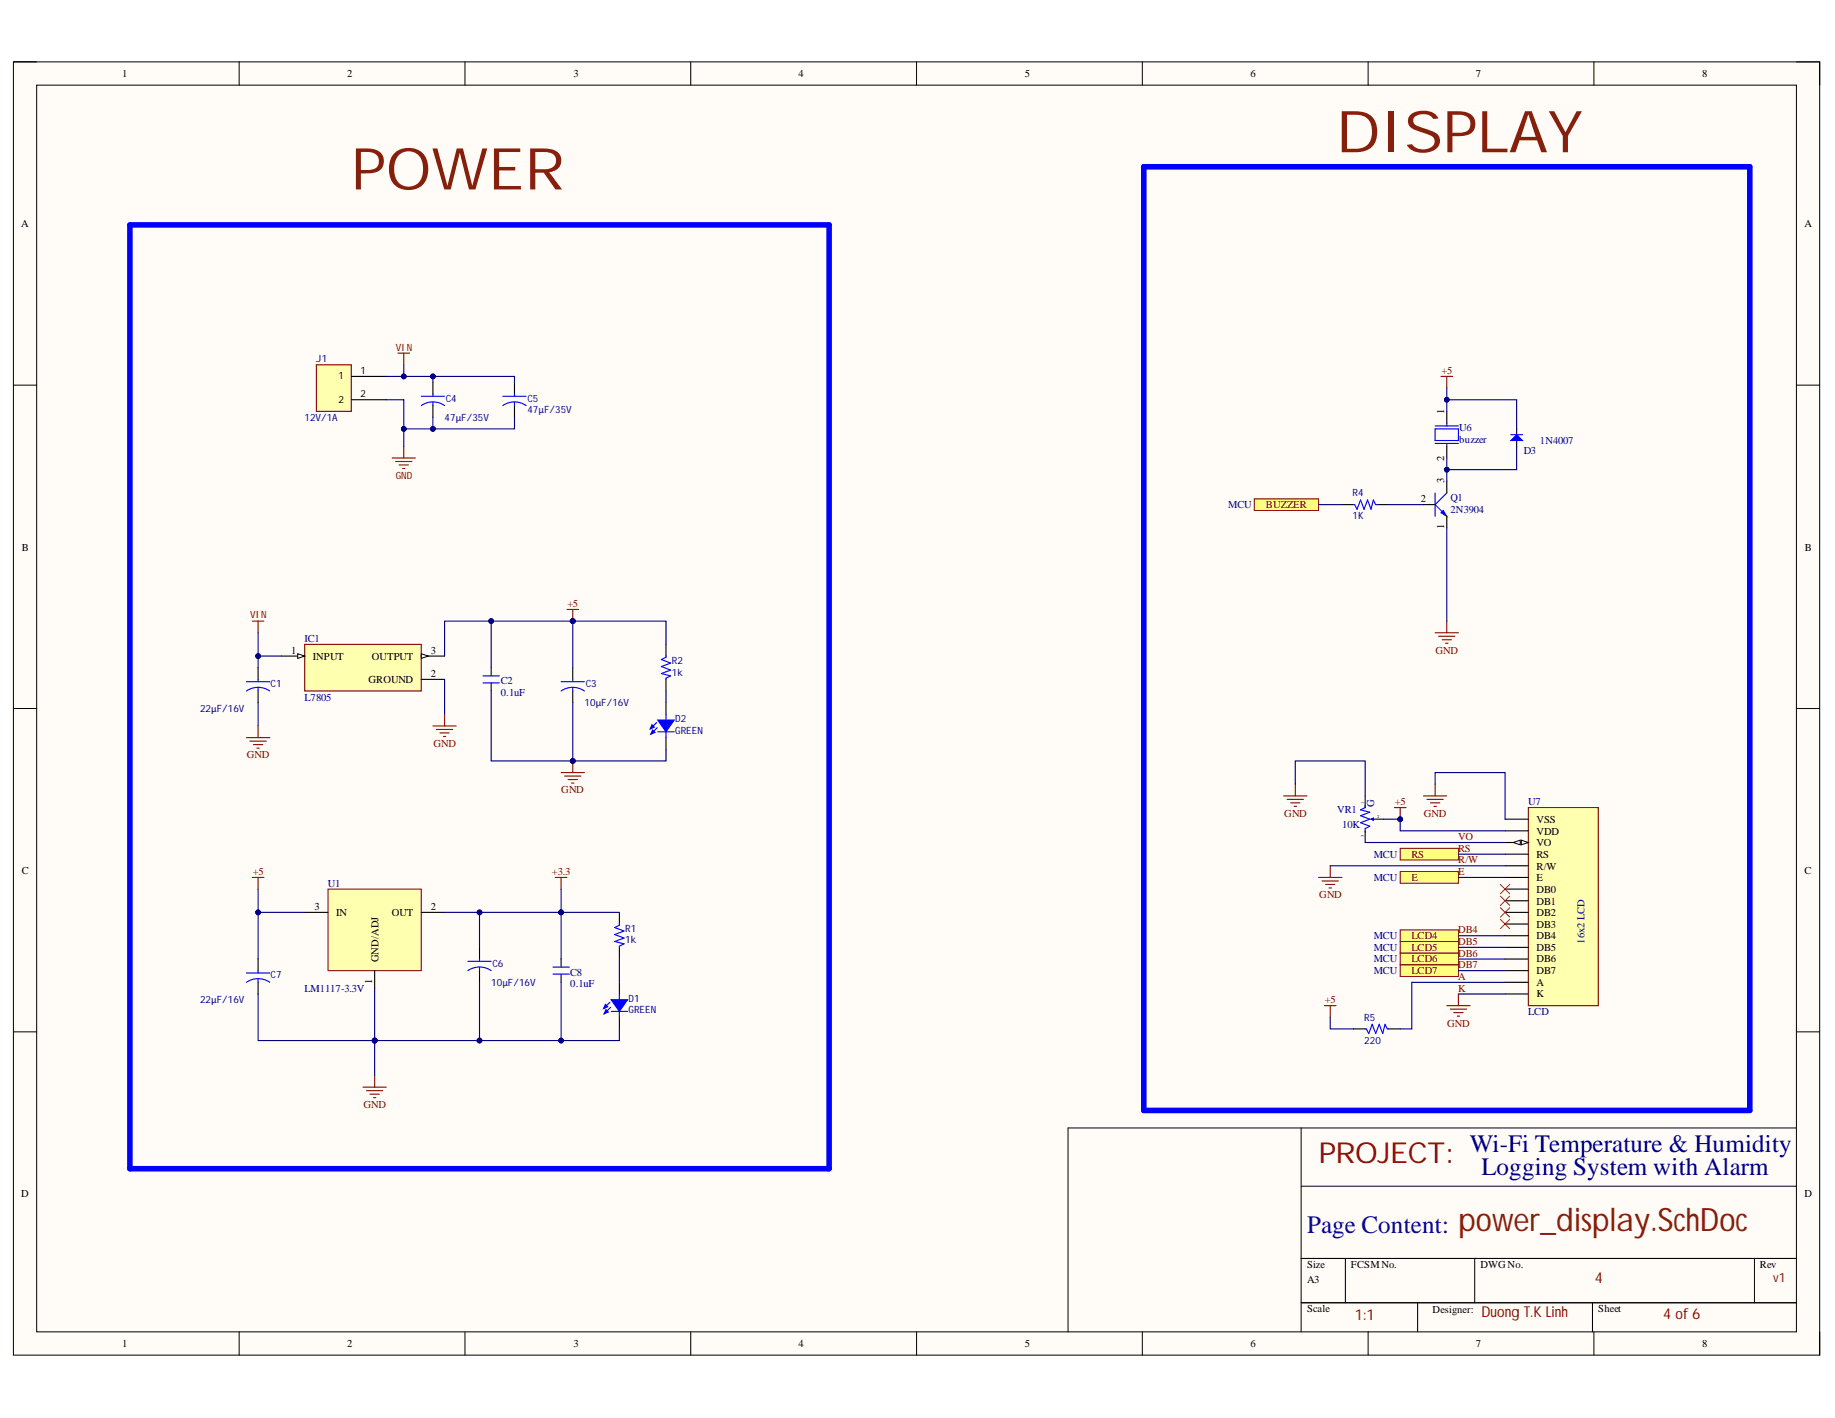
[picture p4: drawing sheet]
<svg xmlns="http://www.w3.org/2000/svg" width="279mm" height="216mm" viewBox="0 0 279 216" stroke-linecap="round" stroke-linejoin="round" font-family="sans-serif">
<defs><g id="words">
<g font-size="8.8" fill="#85200c">
<text x="203.4" y="23.2">DISPLAY</text>
<text x="53.5" y="28.8">POWER</text>
</g>
<text font-size="4.9" fill="#85200c" x="222" y="187.5">power_display.SchDoc</text>
<text font-size="4.4" fill="#980000" x="200.8" y="177.1">PROJECT:</text>
<g font-size="3.8" fill="#000080">
<text x="223.8" y="175.4">Wi-Fi Temperature &amp; Humidity</text>
<text x="225.6" y="178.9">Logging System with Alarm</text>
</g>
<text font-size="3.8" fill="#06068b" x="199" y="187.8">Page Content:</text>
<g font-size="2.3" fill="#980000">
<text x="242.8" y="195.3">4</text>
<text x="206.3" y="201">1:1</text>
<text x="225.6" y="200.5">Duong T.K Linh</text>
<text x="253.2" y="200.8">4 of 6</text>
</g>
<text font-size="1.9" fill="#980000" x="270" y="195.2">v1</text>
<g font-size="1.6">
<text x="18.6" y="11.8">1</text>
<text x="52.9" y="11.8">2</text>
<text x="87.3" y="11.8">3</text>
<text x="121.6" y="11.8">4</text>
<text x="156" y="11.8">5</text>
<text x="190.4" y="11.8">6</text>
<text x="224.7" y="11.8">7</text>
<text x="259.2" y="11.8">8</text>
<text x="3.2" y="34.6">A</text>
<text x="274.7" y="34.6">A</text>
<text x="219.9" y="63" transform="rotate(-90 219.9 63)">1</text>
<text x="219.9" y="70.1" transform="rotate(-90 219.9 70.1)">2</text>
<text x="216.4" y="76.5">2</text>
<text x="219.9" y="73.6" transform="rotate(-90 219.9 73.6)">3</text>
<text x="3.3" y="83.8">B</text>
<text x="219.9" y="80.6" transform="rotate(-90 219.9 80.6)">1</text>
<text x="274.8" y="83.8">B</text>
<text x="44.3" y="99.6">1</text>
<text x="47.6" y="100.4">INPUT</text>
<text x="56.6" y="100.4">OUTPUT</text>
<text x="65.6" y="99.6">3</text>
<text x="56.1" y="104">GROUND</text>
<text x="65.6" y="103.1">2</text>
<text x="234" y="125.3">VSS</text>
<text x="234" y="127.1">VDD</text>
<text x="234" y="128.8">VO</text>
<text x="234" y="130.6">RS</text>
<text x="3.3" y="133.1">C</text>
<text x="234" y="132.4">R/W</text>
<text x="234" y="134.2">E</text>
<text x="234" y="135.9">DB0</text>
<text x="234" y="137.7">DB1</text>
<text x="274.7" y="133.1">C</text>
<text x="47.9" y="138.6">3</text>
<text x="51.2" y="139.5">IN</text>
<text x="59.7" y="139.5">OUT</text>
<text x="65.6" y="138.6">2</text>
<text x="234" y="139.5">DB2</text>
<text x="234" y="141.3">DB3</text>
<text x="234" y="143">DB4</text>
<text x="56.7" y="149.8" transform="rotate(-90 56.7 149.8)">1</text>
<text x="57.6" y="146.5" transform="rotate(-90 57.6 146.5)">GND/ADJ</text>
<text x="234" y="144.7">DB5</text>
<text x="234" y="146.5">DB6</text>
<text x="234" y="148.3">DB7</text>
<text x="234" y="150.1">A</text>
<text x="234" y="151.8">K</text>
<text x="3.2" y="182.2">D</text>
<text x="274.7" y="182.2">D</text>
<text x="199" y="193">Size</text>
<text x="199" y="195.3">A3</text>
<text x="205.7" y="193">FCSMNo.</text>
<text x="225.4" y="193">DWGNo.</text>
<text x="268" y="193">Rev</text>
<text x="199" y="199.8">Scale</text>
<text x="218.1" y="200">Designer:</text>
<text x="243.3" y="199.8">Sheet</text>
<text x="18.6" y="205.1">1</text>
<text x="52.9" y="205.1">2</text>
<text x="87.3" y="205.1">3</text>
<text x="121.6" y="205.1">4</text>
<text x="156" y="205.1">5</text>
<text x="190.4" y="205.1">6</text>
<text x="224.7" y="205.1">7</text>
<text x="259.2" y="205.1">8</text>
</g>
<g font-size="1.6" fill="#800000">
<text x="219.5" y="56.9">+5</text>
<text x="192.8" y="77.4">BUZZER</text>
<text x="86.4" y="92.5">+5</text>
<text x="218.6" y="99.6">GND</text>
<text x="66" y="113.7">GND</text>
<text x="37.6" y="115.5">GND</text>
<text x="85.5" y="120.8">GND</text>
<text x="195.5" y="124.4">GND</text>
<text x="212.4" y="122.6">+5</text>
<text x="216.8" y="124.4">GND</text>
<text x="214.9" y="130.6">RS</text>
<text x="222" y="127.9">VO</text>
<text x="222" y="129.7">RS</text>
<text x="222" y="131.5">R/W</text>
<text x="38.5" y="133.2">+5</text>
<text x="84" y="133.2">+3.3</text>
<text x="200.9" y="136.8">GND</text>
<text x="214.9" y="134.2">E</text>
<text x="222" y="133.2">E</text>
<text x="214.9" y="143">LCD4</text>
<text x="222" y="142.1">DB4</text>
<text x="222" y="143.9">DB5</text>
<text x="214.9" y="144.7">LCD5</text>
<text x="214.9" y="146.5">LCD6</text>
<text x="214.9" y="148.3">LCD7</text>
<text x="222" y="145.7">DB6</text>
<text x="222" y="147.4">DB7</text>
<text x="222" y="149.2">A</text>
<text x="201.7" y="152.8">+5</text>
<text x="222" y="151">K</text>
<text x="220.3" y="156.3">GND</text>
<text x="55.3" y="168.8">GND</text>
</g>
<g font-size="1.6" fill="#000080">
<text x="222.2" y="65.6">U6</text>
<text x="222.2" y="67.4">buzzer</text>
<text x="232" y="69.2">D3</text>
<text x="234.5" y="67.6">1N4007</text>
<text x="187" y="77.4">MCU</text>
<text x="220.8" y="76.3">Q1</text>
<text x="220.8" y="78.1">2N3904</text>
<text x="46.4" y="97.8">IC1</text>
<text x="46.4" y="106.7">L7805</text>
<text x="76.2" y="104.1">C2</text>
<text x="76.2" y="105.9">0.1uF</text>
<text x="203.6" y="123.8">VR1</text>
<text x="209.3" y="122.9" transform="rotate(-90 209.3 122.9)">G</text>
<text x="232.7" y="122.6">U7</text>
<text x="204.3" y="126.1">10K</text>
<text x="209.2" y="130.6">MCU</text>
<text x="49.9" y="135">U1</text>
<text x="209.2" y="134.2">MCU</text>
<text x="209.2" y="143">MCU</text>
<text x="241.2" y="143.7" transform="rotate(-90 241.2 143.7)">16x2 LCD</text>
<text x="86.8" y="148.5">C8</text>
<text x="209.2" y="144.7">MCU</text>
<text x="209.2" y="146.5">MCU</text>
<text x="209.2" y="148.3">MCU</text>
<text x="46.4" y="151">LM1117-3.3V</text>
<text x="86.8" y="150.2">0.1uF</text>
<text x="232.7" y="154.6">LCD</text>
</g>
<g font-size="1.5" fill="#800000">
<text x="60.2" y="53.4">VIN</text>
<text x="60.2" y="72.9">GND</text>
<text x="38.1" y="94.2">VIN</text>
</g>
<g font-size="1.5" fill="#000080">
<text x="48.1" y="55.2">J1</text>
<text x="46.4" y="64">12V/1A</text>
<text x="67.7" y="64">47µF/35V</text>
<text x="67.9" y="61.2">C4</text>
<text x="80.3" y="61.2">C5</text>
<text x="80.3" y="62.9">47µF/35V</text>
<text x="206" y="75.5">R4</text>
<text x="206" y="79.1">1K</text>
<text x="102.3" y="101.1">R2</text>
<text x="41.2" y="104.6">C1</text>
<text x="89" y="107.5">10µF/16V</text>
<text x="89.2" y="104.6">C3</text>
<text x="102.3" y="102.9">1k</text>
<text x="30.5" y="108.4">22µF/16V</text>
<text x="102.8" y="110">D2</text>
<text x="102.8" y="111.8">GREEN</text>
<text x="95.2" y="141.9">R1</text>
<text x="95.2" y="143.6">1k</text>
<text x="41.2" y="149">C7</text>
<text x="75" y="147.2">C6</text>
<text x="30.5" y="152.7">22µF/16V</text>
<text x="74.8" y="150.1">10µF/16V</text>
<text x="95.7" y="152.5">D1</text>
<text x="95.7" y="154.3">GREEN</text>
<text x="207.7" y="155.4">R5</text>
<text x="207.7" y="159">220</text>
</g>
<g font-size="1.5">
<text x="51.5" y="57.8">1</text>
<text x="54.9" y="56.9">1</text>
<text x="51.5" y="61.3">2</text>
<text x="54.9" y="60.5">2</text>
</g>
<g font-size=".7" fill="#000080">
<text x="207.7" y="122.4" transform="rotate(-90 207.7 122.4)">1</text>
<text x="209.7" y="124.6">2</text>
<text x="207.7" y="127.4" transform="rotate(-90 207.7 127.4)">3</text>
</g>
</g></defs>
<path d="M2 9.4h275.1v196.9h-275.1z" fill-rule="evenodd" fill="#fffcf8"/>
<path d="M2 9.4h275.1v196.9h-275.1z" fill="none" stroke="#000" stroke-width=".15"/>
<path d="M5.6 13h267.9v189.8h-267.9z" fill-rule="evenodd" fill="#fffcf8"/>
<g fill="none" stroke="#000" stroke-width=".15">
<path d="M2 9.4h3.6M5.6 13h267.9v189.8h-267.9zM36.4 9.4v3.6M70.8 9.4v3.6M105.2 9.4v3.6M139.6 9.4v3.6M173.9 9.4v3.6M208.3 9.4v3.6M242.7 9.4v3.6M273.5 9.4h3.6v3.6M2 58.6h3.6M273.5 58.6h3.6"/>
<path d="M2 107.9h3.6M273.5 107.9h3.6M2 157.1h3.6M273.5 157.1h3.6M198.1 171.7v31.1M273.5 171.7h-110.9v31.1M198.1 180.6h75.4M198.1 191.6h75.4M198.1 198.4h75.4M204.9 191.6v6.8M215.9 198.4v4.4M224.5 191.6v6.8"/>
<path d="M242.5 198.4v4.4M267.1 191.6v6.8M36.4 202.8v3.5M70.8 202.8v3.5M105.2 202.8v3.5M139.6 202.8v3.5M173.9 202.8v3.5M208.3 202.8v3.5M242.7 202.8v3.5M277.1 202.8v3.5"/>
</g>
<path d="M48.2 55.5h5.3v7.1h-5.3z" fill-rule="evenodd" fill="#ffffb0"/>
<path d="M48.2 55.5h5.3v7.1h-5.3z" fill="none" stroke="#800000" stroke-width=".17"/>
<path d="M53.5 57.3h5.3M53.5 60.9h5.3" fill="none" stroke="#000" stroke-width=".17"/>
<path d="M46.4 98.1h17.7v7.1h-17.7z" fill-rule="evenodd" fill="#ffffb0"/>
<path d="M46.4 98.1h17.7v7.1h-17.7z" fill="none" stroke="#800000" stroke-width=".17"/>
<path d="M42.8 99.9h3.6" fill="none" stroke="#000" stroke-width=".17"/>
<path d="M45.3 99.5l1.1 .4-1.1 .3z" fill="#f8fcff"/>
<path d="M45.3 99.5l1.1 .4-1.1 .3z" fill="none" stroke="#000" stroke-width=".15"/>
<path d="M64.1 99.9h3.6" fill="none" stroke="#000" stroke-width=".17"/>
<path d="M64.1 99.5l1.1 .4-1.1 .3z" fill="#f8fcff"/>
<path d="M64.1 99.5l1.1 .4-1.1 .3z" fill="none" stroke="#000" stroke-width=".15"/>
<path d="M64.1 103.4h3.6" fill="none" stroke="#000" stroke-width=".17"/>
<path d="M85.4 117.6h3.6M86 118.2h2.4M86.5 118.7h1.4M87 119.2h.4M87.2 115.9v1.7" fill="none" stroke="#800000" stroke-width=".17"/>
<circle cx="87.2" cy="115.9" r=".36" fill="#000080"/>
<circle cx="87.2" cy="115.9" r=".36" fill="none" stroke="#000080" stroke-width=".15"/>
<path d="M86.3 92.8h1.8M87.2 92.8v1.8" fill="none" stroke="#800000" stroke-width=".17"/>
<circle cx="87.2" cy="94.6" r=".36" fill="#000080"/>
<circle cx="87.2" cy="94.6" r=".36" fill="none" stroke="#000080" stroke-width=".15"/>
<path d="M38.4 94.6h1.8M39.3 94.6v1.7" fill="none" stroke="#800000" stroke-width=".17"/>
<path d="M49.9 135.4h14.2v12.4h-14.2z" fill-rule="evenodd" fill="#ffffb0"/>
<path d="M49.9 135.4h14.2v12.4h-14.2z" fill="none" stroke="#800000" stroke-width=".15"/>
<path d="M46.4 138.9h3.5M64.1 138.9h3.6M57 147.8v2.6M94.3 149.6v1.7M94.3 154.9v1.8" fill="none" stroke="#000" stroke-width=".17"/>
<path d="M38.4 133.6h1.8M39.3 133.6v1.8M84.5 133.6h1.8M85.4 133.6v1.8M55.3 165.5h3.5M55.8 166.1h2.5M56.3 166.6h1.5M56.9 167.1h.3M57 163.8v1.7" fill="none" stroke="#800000" stroke-width=".17"/>
<path d="M93.1 152.2h2.4l-1.2 1.8z" fill="#00f"/>
<path d="M92.9 152.6l-1 1M93 153.4l-1 1M93.1 152.2h2.4l-1.2 1.8zM93.1 154h2.4M94.3 151.3v.9M94.3 154v.9" fill="none" stroke="#00f" stroke-width=".17"/>
<path d="M92.2 152.9l.3 .4-.6 .3z" fill="#00f"/>
<path d="M92.2 152.9l.3 .4-.6 .3z" fill="none" stroke="#00f" stroke-width=".17"/>
<path d="M92.3 153.7l.3 .4-.6 .3z" fill="#00f"/>
<g fill="none" stroke="#00f" stroke-width=".17">
<path d="M65.9 60v.3M78.3 60v.3M64.1 61.7a3.1 3.1 0 0 1 3.6 0M64.1 60.3h3.6M65.9 61.2v.5M76.6 61.7a3.1 3.1 0 0 1 3.5 0M76.6 60.3h3.5M78.3 61.2v.5M73.5 104h2.5M73.5 102.9h2.5M84.2 148.3h2.5M84.2 147.3h2.5"/>
<path d="M92.3 153.7l.3 .4-.6 .3zM94.3 140.7v.2l-.7 .3 1.4 .6-1.4 .5 1.4 .5-1.4 .6 1.4 .3-.7 .4v.1"/>
</g>
<path d="M65.9 58.2v1.8M78.3 58.2v1.8M65.9 61.7v1.8M78.3 61.7v1.8M74.8 101.7v1.2M74.8 104v1.2M101.4 107v1.8M101.4 112.3v1.8M94.3 138.9v1.8M85.4 146v1.3M85.4 148.3v1.3M94.3 144.2v1.8" fill="none" stroke="#000" stroke-width=".17"/>
<path d="M60.6 53.8h1.8M61.5 53.8v1.7M59.7 69.7h3.6M60.2 70.3h2.5M60.8 70.8h1.4M61.3 71.3h.4M61.5 68v1.7M37.5 112.3h3.6M38.1 112.8h2.4M38.6 113.4h1.4M39.1 113.9h.4M39.3 110.5v1.8" fill="none" stroke="#800000" stroke-width=".17"/>
<path d="M100.2 109.6h2.4l-1.2 1.8z" fill="#00f"/>
<path d="M100 110l-1 1M100.1 110.8l-1 1M100.2 109.6h2.4l-1.2 1.8zM100.2 111.4h2.4M101.4 108.8v.8M101.4 111.4v.9" fill="none" stroke="#00f" stroke-width=".17"/>
<path d="M99.3 110.4l.3 .3-.6 .3z" fill="#00f"/>
<path d="M99.3 110.4l.3 .3-.6 .3z" fill="none" stroke="#00f" stroke-width=".17"/>
<path d="M99.4 111.2l.3 .3-.6 .3z" fill="#00f"/>
<g fill="none" stroke="#00f" stroke-width=".17">
<path d="M101.4 99.9v.2l-.7 .3 1.4 .6-1.4 .5 1.4 .5-1.4 .6 1.4 .3-.7 .4v.1M85.4 105.2a3.1 3.1 0 0 1 3.6 0M85.4 103.8h3.6M87.2 103.4v.4M87.2 104.7v.5M99.4 111.2l.3 .3-.6 .3zM37.5 149.6a3.1 3.1 0 0 1 3.6 0M37.5 148.1h3.6M39.3 147.8v.3M39.3 149v.6M71.2 147.8a3.1 3.1 0 0 1 3.6 0M71.2 146.4h3.6"/>
<path d="M73 146v.4M73 147.3v.5M207.9 156.7h.1l.4 .7 .5-1.4 .6 1.4 .5-1.4 .5 1.4 .4-1.4 .3 .7h.2"/>
</g>
<path d="M101.4 98.1v1.8M87.2 101.7v1.7M87.2 105.2v1.8M101.4 103.4v1.8M39.3 146v1.8M39.3 149.6v1.7M73 144.2v1.8M73 147.8v1.8M206.1 156.7h1.8M211.4 156.7h1.8" fill="none" stroke="#000" stroke-width=".17"/>
<g fill="none" stroke="#800000" stroke-width=".17">
<path d="M65.9 110.5h3.6M66.4 111.1h2.5M67 111.6h1.4M67.5 112.1h.4M67.7 108.8v1.7M197.2 119.4v1.8M218.5 119.4v1.8M195.4 121.2h3.6M196 121.7h2.5M196.5 122.2h1.4M197 122.8h.4M200.8 133.6h3.5"/>
<path d="M201.3 134.1h2.5M201.8 134.7h1.5M202.4 135.2h.3M202.5 131.8v1.8M216.7 121.2h3.6M217.3 121.7h2.5M217.8 122.2h1.4M218.3 122.8h.4M201.7 153.1h1.7M202.5 153.1v1.8"/>
</g>
<path d="M213.2 129.2h8.9v1.7h-8.9z" fill-rule="evenodd" fill="#ffff80"/>
<path d="M213.2 129.2h8.9v1.7h-8.9z" fill="none" stroke="#800000" stroke-width=".15"/>
<path d="M213.2 132.7h8.9v1.8h-8.9z" fill-rule="evenodd" fill="#ffff80"/>
<path d="M213.2 132.7h8.9v1.8h-8.9z" fill="none" stroke="#800000" stroke-width=".15"/>
<path d="M213.2 141.6h8.9v1.8h-8.9z" fill-rule="evenodd" fill="#ffff80"/>
<path d="M213.2 141.6h8.9v1.8h-8.9z" fill="none" stroke="#800000" stroke-width=".15"/>
<path d="M213.2 143.4h8.9v1.7h-8.9z" fill-rule="evenodd" fill="#ffff80"/>
<path d="M213.2 143.4h8.9v1.7h-8.9z" fill="none" stroke="#800000" stroke-width=".15"/>
<path d="M213.2 145.1h8.9v1.8h-8.9z" fill-rule="evenodd" fill="#ffff80"/>
<path d="M213.2 145.1h8.9v1.8h-8.9z" fill="none" stroke="#800000" stroke-width=".15"/>
<path d="M213.2 146.9h8.9v1.8h-8.9z" fill-rule="evenodd" fill="#ffff80"/>
<path d="M213.2 146.9h8.9v1.8h-8.9z" fill="none" stroke="#800000" stroke-width=".15"/>
<path d="M220.3 153.1h3.5M220.8 153.6h2.5M221.4 154.2h1.4M221.9 154.7h.3M222.1 151.3v1.8" fill="none" stroke="#800000" stroke-width=".17"/>
<path d="M232.7 123h10.7v30.1h-10.7z" fill-rule="evenodd" fill="#ffffb0"/>
<path d="M232.7 123h10.7v30.1h-10.7z" fill="none" stroke="#800000" stroke-width=".17"/>
<path d="M229.2 124.7h3.5M229.2 126.5h3.5M229.2 128.3h3.5" fill="none" stroke="#000" stroke-width=".17"/>
<path d="M231.6 127.9l1.1 .4-1.1 .3z" fill="#f8fcff"/>
<path d="M231.6 127.9l1.1 .4-1.1 .3z" fill="none" stroke="#000" stroke-width=".15"/>
<path d="M230.4 128.3l1.1-.4v.7z" fill="#f8fcff"/>
<path d="M230.4 128.3l1.1-.4v.7z" fill="none" stroke="#000" stroke-width=".15"/>
<g fill="none" stroke="#000" stroke-width=".17">
<path d="M207.9 121.2v1.8M207.9 126.5v1.8M208.9 124.7h1.8M229.2 130.1h3.5M229.2 131.8h3.5M229.2 133.6h3.5M229.2 135.4h3.5M229.2 137.1h3.5M229.2 138.9h3.5M229.2 140.7h3.5M229.2 142.5h3.5M229.2 144.2h3.5"/>
<path d="M229.2 146h3.5M229.2 147.8h3.5M229.2 149.6h3.5M229.2 151.3h3.5"/>
</g>
<path d="M228.4 134.7l1.5 1.4M228.4 136.4l1.5 1.5M228.4 138.2l1.5 1.4M228.4 140l1.5 1.4M229.9 134.7l-1.5 1.4M229.9 136.4l-1.5 1.5M229.9 138.2l-1.5 1.4M229.9 140l-1.5 1.4" fill="none" stroke="#f00" stroke-width=".15"/>
<path d="M207.9 122.6v.4M207.9 126.2v.5M208.8 124.7h.1" fill="none" stroke="#00f" stroke-width=".17"/>
<path d="M208.8 124.7l.3-.1v.3z" fill="#00f"/>
<path d="M207.9 123l-.7 .3 1.4 .4-1.4 .5 1.4 .5-1.4 .6 1.4 .5-.7 .4M208.8 124.7l.3-.1v.3z" fill="none" stroke="#00f" stroke-width=".17"/>
<path d="M212.3 123h1.8M213.2 123v1.7" fill="none" stroke="#800000" stroke-width=".17"/>
<circle cx="213.2" cy="124.7" r=".35" fill="#000080"/>
<circle cx="213.2" cy="124.7" r=".35" fill="none" stroke="#000080" stroke-width=".15"/>
<path d="M218.5 96.3h3.6M219 96.9h2.5M219.6 97.4h1.4M220.1 97.9h.4M220.3 94.6v1.7" fill="none" stroke="#800000" stroke-width=".17"/>
<path d="M218.5 75.1v3.5M220.3 75.1l-1.8 1.7 1.4 1.5" fill="none" stroke="#00f" stroke-width=".17"/>
<path d="M219.4 78.1l.4-.4 .5 .9z" fill="#00f"/>
<path d="M219.4 78.1l.4-.4 .5 .9z" fill="none" stroke="#00f" stroke-width=".15"/>
<path d="M204.3 76.8h1.8M209.6 76.8h1.8M216.7 76.8h1.8M220.3 62.6v1.8M220.3 68v1.7M220.3 73.3v1.8M220.3 78.6v1.8" fill="none" stroke="#000" stroke-width=".17"/>
<path d="M206.1 76.8h.2l.3 .7 .6-1.4 .5 1.4 .5-1.4 .6 1.4 .3-1.4 .4 .7h.1M218.5 64.9h3.6M218.5 65.3h3.6v1.8h-3.6zM218.5 67.5h3.6M220.3 64.4v.5M220.3 67.5v.5" fill="none" stroke="#00f" stroke-width=".17"/>
<path d="M219.4 57.3h1.8M220.3 57.3v1.8" fill="none" stroke="#800000" stroke-width=".17"/>
<path d="M191 75.9h9.8v1.8h-9.8z" fill-rule="evenodd" fill="#ffff80"/>
<path d="M191 75.9h9.8v1.8h-9.8z" fill="none" stroke="#800000" stroke-width=".15"/>
<path d="M230.9 65.3v.9M230.9 67.1v.9" fill="none" stroke="#000" stroke-width=".17"/>
<path d="M230 67.1l.9-.9 .9 .9z" fill="#00f"/>
<path d="M230 67.1l.9-.9 .9 .9zM230 66.2h1.8" fill="none" stroke="#00f" stroke-width=".17"/>
<path d="M39.3 96.3v3.6h3.5" fill="none" stroke="#000080" stroke-width=".17"/>
<circle cx="39.3" cy="99.9" r=".35" fill="#000080"/>
<circle cx="39.3" cy="99.9" r=".35" fill="none" stroke="#000080" stroke-width=".15"/>
<path d="M57 150.4v8" fill="none" stroke="#000080" stroke-width=".17"/>
<circle cx="57" cy="158.4" r=".36" fill="#000080"/>
<circle cx="57" cy="158.4" r=".36" fill="none" stroke="#000080" stroke-width=".15"/>
<path d="M85.4 149.6v8.8h-28.4" fill="none" stroke="#000080" stroke-width=".17"/>
<circle cx="85.4" cy="158.4" r=".35" fill="#000080"/>
<circle cx="85.4" cy="158.4" r=".35" fill="none" stroke="#000080" stroke-width=".15"/>
<circle cx="73" cy="158.4" r=".35" fill="#000080"/>
<circle cx="73" cy="158.4" r=".35" fill="none" stroke="#000080" stroke-width=".15"/>
<circle cx="57" cy="158.4" r=".36" fill="#000080"/>
<circle cx="57" cy="158.4" r=".36" fill="none" stroke="#000080" stroke-width=".15"/>
<path d="M39.3 138.9v7.1" fill="none" stroke="#000080" stroke-width=".17"/>
<circle cx="39.3" cy="138.9" r=".36" fill="#000080"/>
<circle cx="39.3" cy="138.9" r=".36" fill="none" stroke="#000080" stroke-width=".15"/>
<path d="M39.3 135.4v3.5h7.1" fill="none" stroke="#000080" stroke-width=".17"/>
<circle cx="39.3" cy="138.9" r=".36" fill="#000080"/>
<circle cx="39.3" cy="138.9" r=".36" fill="none" stroke="#000080" stroke-width=".15"/>
<path d="M67.7 138.9h26.6" fill="none" stroke="#000080" stroke-width=".17"/>
<circle cx="73" cy="138.9" r=".36" fill="#000080"/>
<circle cx="73" cy="138.9" r=".36" fill="none" stroke="#000080" stroke-width=".15"/>
<circle cx="85.4" cy="138.9" r=".36" fill="#000080"/>
<circle cx="85.4" cy="138.9" r=".36" fill="none" stroke="#000080" stroke-width=".15"/>
<path d="M94.3 156.7v1.7h-8.9M94.3 146v3.6" fill="none" stroke="#000080" stroke-width=".17"/>
<circle cx="85.4" cy="158.4" r=".35" fill="#000080"/>
<circle cx="85.4" cy="158.4" r=".35" fill="none" stroke="#000080" stroke-width=".15"/>
<path d="M85.4 135.4v3.5" fill="none" stroke="#000080" stroke-width=".17"/>
<circle cx="85.4" cy="138.9" r=".36" fill="#000080"/>
<circle cx="85.4" cy="138.9" r=".36" fill="none" stroke="#000080" stroke-width=".15"/>
<path d="M85.4 138.9v7.1" fill="none" stroke="#000080" stroke-width=".17"/>
<circle cx="85.4" cy="138.9" r=".36" fill="#000080"/>
<circle cx="85.4" cy="138.9" r=".36" fill="none" stroke="#000080" stroke-width=".15"/>
<path d="M58.8 60.9h2.7v7.1" fill="none" stroke="#000080" stroke-width=".17"/>
<circle cx="61.5" cy="65.3" r=".35" fill="#000080"/>
<circle cx="61.5" cy="65.3" r=".35" fill="none" stroke="#000080" stroke-width=".15"/>
<path d="M61.5 55.5v1.8h-2.7" fill="none" stroke="#000080" stroke-width=".17"/>
<circle cx="61.5" cy="57.3" r=".35" fill="#000080"/>
<circle cx="61.5" cy="57.3" r=".35" fill="none" stroke="#000080" stroke-width=".15"/>
<path d="M65.9 63.5v1.8h-4.4" fill="none" stroke="#000080" stroke-width=".17"/>
<circle cx="61.5" cy="65.3" r=".35" fill="#000080"/>
<circle cx="61.5" cy="65.3" r=".35" fill="none" stroke="#000080" stroke-width=".15"/>
<circle cx="65.9" cy="65.3" r=".35" fill="#000080"/>
<circle cx="65.9" cy="65.3" r=".35" fill="none" stroke="#000080" stroke-width=".15"/>
<path d="M78.3 63.5v1.8h-12.4" fill="none" stroke="#000080" stroke-width=".17"/>
<circle cx="65.9" cy="65.3" r=".35" fill="#000080"/>
<circle cx="65.9" cy="65.3" r=".35" fill="none" stroke="#000080" stroke-width=".15"/>
<path d="M61.5 57.3h16.8v.9" fill="none" stroke="#000080" stroke-width=".17"/>
<circle cx="61.5" cy="57.3" r=".35" fill="#000080"/>
<circle cx="61.5" cy="57.3" r=".35" fill="none" stroke="#000080" stroke-width=".15"/>
<circle cx="65.9" cy="57.3" r=".35" fill="#000080"/>
<circle cx="65.9" cy="57.3" r=".35" fill="none" stroke="#000080" stroke-width=".15"/>
<path d="M65.9 57.3v.9" fill="none" stroke="#000080" stroke-width=".17"/>
<circle cx="65.9" cy="57.3" r=".35" fill="#000080"/>
<circle cx="65.9" cy="57.3" r=".35" fill="none" stroke="#000080" stroke-width=".15"/>
<path d="M39.3 99.9v1.8" fill="none" stroke="#000080" stroke-width=".17"/>
<circle cx="39.3" cy="99.9" r=".35" fill="#000080"/>
<circle cx="39.3" cy="99.9" r=".35" fill="none" stroke="#000080" stroke-width=".15"/>
<path d="M87.2 94.6v7.1M39.3 107v3.5" fill="none" stroke="#000080" stroke-width=".17"/>
<circle cx="87.2" cy="94.6" r=".36" fill="#000080"/>
<circle cx="87.2" cy="94.6" r=".36" fill="none" stroke="#000080" stroke-width=".15"/>
<path d="M87.2 94.6h-19.5v5.3" fill="none" stroke="#000080" stroke-width=".17"/>
<circle cx="74.8" cy="94.6" r=".35" fill="#000080"/>
<circle cx="74.8" cy="94.6" r=".35" fill="none" stroke="#000080" stroke-width=".15"/>
<circle cx="87.2" cy="94.6" r=".36" fill="#000080"/>
<circle cx="87.2" cy="94.6" r=".36" fill="none" stroke="#000080" stroke-width=".15"/>
<path d="M57 158.4v5.4" fill="none" stroke="#000080" stroke-width=".17"/>
<circle cx="57" cy="158.4" r=".36" fill="#000080"/>
<circle cx="57" cy="158.4" r=".36" fill="none" stroke="#000080" stroke-width=".15"/>
<path d="M39.3 151.3v7.1h17.7" fill="none" stroke="#000080" stroke-width=".17"/>
<circle cx="57" cy="158.4" r=".36" fill="#000080"/>
<circle cx="57" cy="158.4" r=".36" fill="none" stroke="#000080" stroke-width=".15"/>
<path d="M73 149.6v8.8" fill="none" stroke="#000080" stroke-width=".17"/>
<circle cx="73" cy="158.4" r=".35" fill="#000080"/>
<circle cx="73" cy="158.4" r=".35" fill="none" stroke="#000080" stroke-width=".15"/>
<path d="M73 138.9v5.3" fill="none" stroke="#000080" stroke-width=".17"/>
<circle cx="73" cy="138.9" r=".36" fill="#000080"/>
<circle cx="73" cy="138.9" r=".36" fill="none" stroke="#000080" stroke-width=".15"/>
<path d="M74.8 105.2v10.7h12.4v-8.9" fill="none" stroke="#000080" stroke-width=".17"/>
<circle cx="87.2" cy="115.9" r=".36" fill="#000080"/>
<circle cx="87.2" cy="115.9" r=".36" fill="none" stroke="#000080" stroke-width=".15"/>
<path d="M101.4 114.1v1.8h-14.2" fill="none" stroke="#000080" stroke-width=".17"/>
<circle cx="87.2" cy="115.9" r=".36" fill="#000080"/>
<circle cx="87.2" cy="115.9" r=".36" fill="none" stroke="#000080" stroke-width=".15"/>
<path d="M87.2 94.6h14.2v3.5" fill="none" stroke="#000080" stroke-width=".17"/>
<circle cx="87.2" cy="94.6" r=".36" fill="#000080"/>
<circle cx="87.2" cy="94.6" r=".36" fill="none" stroke="#000080" stroke-width=".15"/>
<path d="M74.8 94.6v7.1M101.4 105.2v1.8" fill="none" stroke="#000080" stroke-width=".17"/>
<circle cx="74.8" cy="94.6" r=".35" fill="#000080"/>
<circle cx="74.8" cy="94.6" r=".35" fill="none" stroke="#000080" stroke-width=".15"/>
<g fill="none" stroke="#000080" stroke-width=".17">
<path d="M67.7 103.4v5.4M197.2 119.4v-3.5h10.7v5.3M218.5 119.4v-1.8h10.7v7.1M202.5 131.8h26.7M207.9 128.3h21.3M210.7 124.7h2.5v1.8h16M222.1 130.1h7.1M222.1 133.6h7.1M202.5 154.9v1.8h3.6M222.1 142.5h7.1M222.1 144.2h7.1M222.1 146h7.1"/>
<path d="M222.1 147.8h7.1M222.1 151.3h7.1M229.2 149.6h-14.2v7.1h-1.8"/>
</g>
<circle cx="213.2" cy="124.7" r=".35" fill="#000080"/>
<circle cx="213.2" cy="124.7" r=".35" fill="none" stroke="#000080" stroke-width=".15"/>
<path d="M220.3 59.1v3.5M211.4 76.8h5.3" fill="none" stroke="#000080" stroke-width=".17"/>
<circle cx="220.3" cy="60.9" r=".35" fill="#000080"/>
<circle cx="220.3" cy="60.9" r=".35" fill="none" stroke="#000080" stroke-width=".15"/>
<path d="M220.3 69.7v3.6" fill="none" stroke="#000080" stroke-width=".17"/>
<circle cx="220.3" cy="71.5" r=".35" fill="#000080"/>
<circle cx="220.3" cy="71.5" r=".35" fill="none" stroke="#000080" stroke-width=".15"/>
<path d="M200.8 76.8h3.5M220.3 60.9h10.6v4.4M220.3 80.4v14.2" fill="none" stroke="#000080" stroke-width=".17"/>
<circle cx="220.3" cy="60.9" r=".35" fill="#000080"/>
<circle cx="220.3" cy="60.9" r=".35" fill="none" stroke="#000080" stroke-width=".15"/>
<path d="M230.9 68v3.5h-10.6" fill="none" stroke="#000080" stroke-width=".17"/>
<circle cx="220.3" cy="71.5" r=".35" fill="#000080"/>
<circle cx="220.3" cy="71.5" r=".35" fill="none" stroke="#000080" stroke-width=".15"/>
<path d="M19.8 34.3h106.4v143.6h-106.4zM174.2 25.4h92.2v143.7h-92.2z" fill="none" stroke="#00f" stroke-width=".85"/>
<path d="M39.3 101.7v1.7M39.3 105.2v1.8" fill="none" stroke="#000" stroke-width=".17"/>
<path d="M37.5 105.2a3.1 3.1 0 0 1 3.6 0M37.5 103.8h3.6M39.3 103.4v.4M39.3 104.7v.5" fill="none" stroke="#00f" stroke-width=".17"/>
<use href="#words"/>
</svg>
